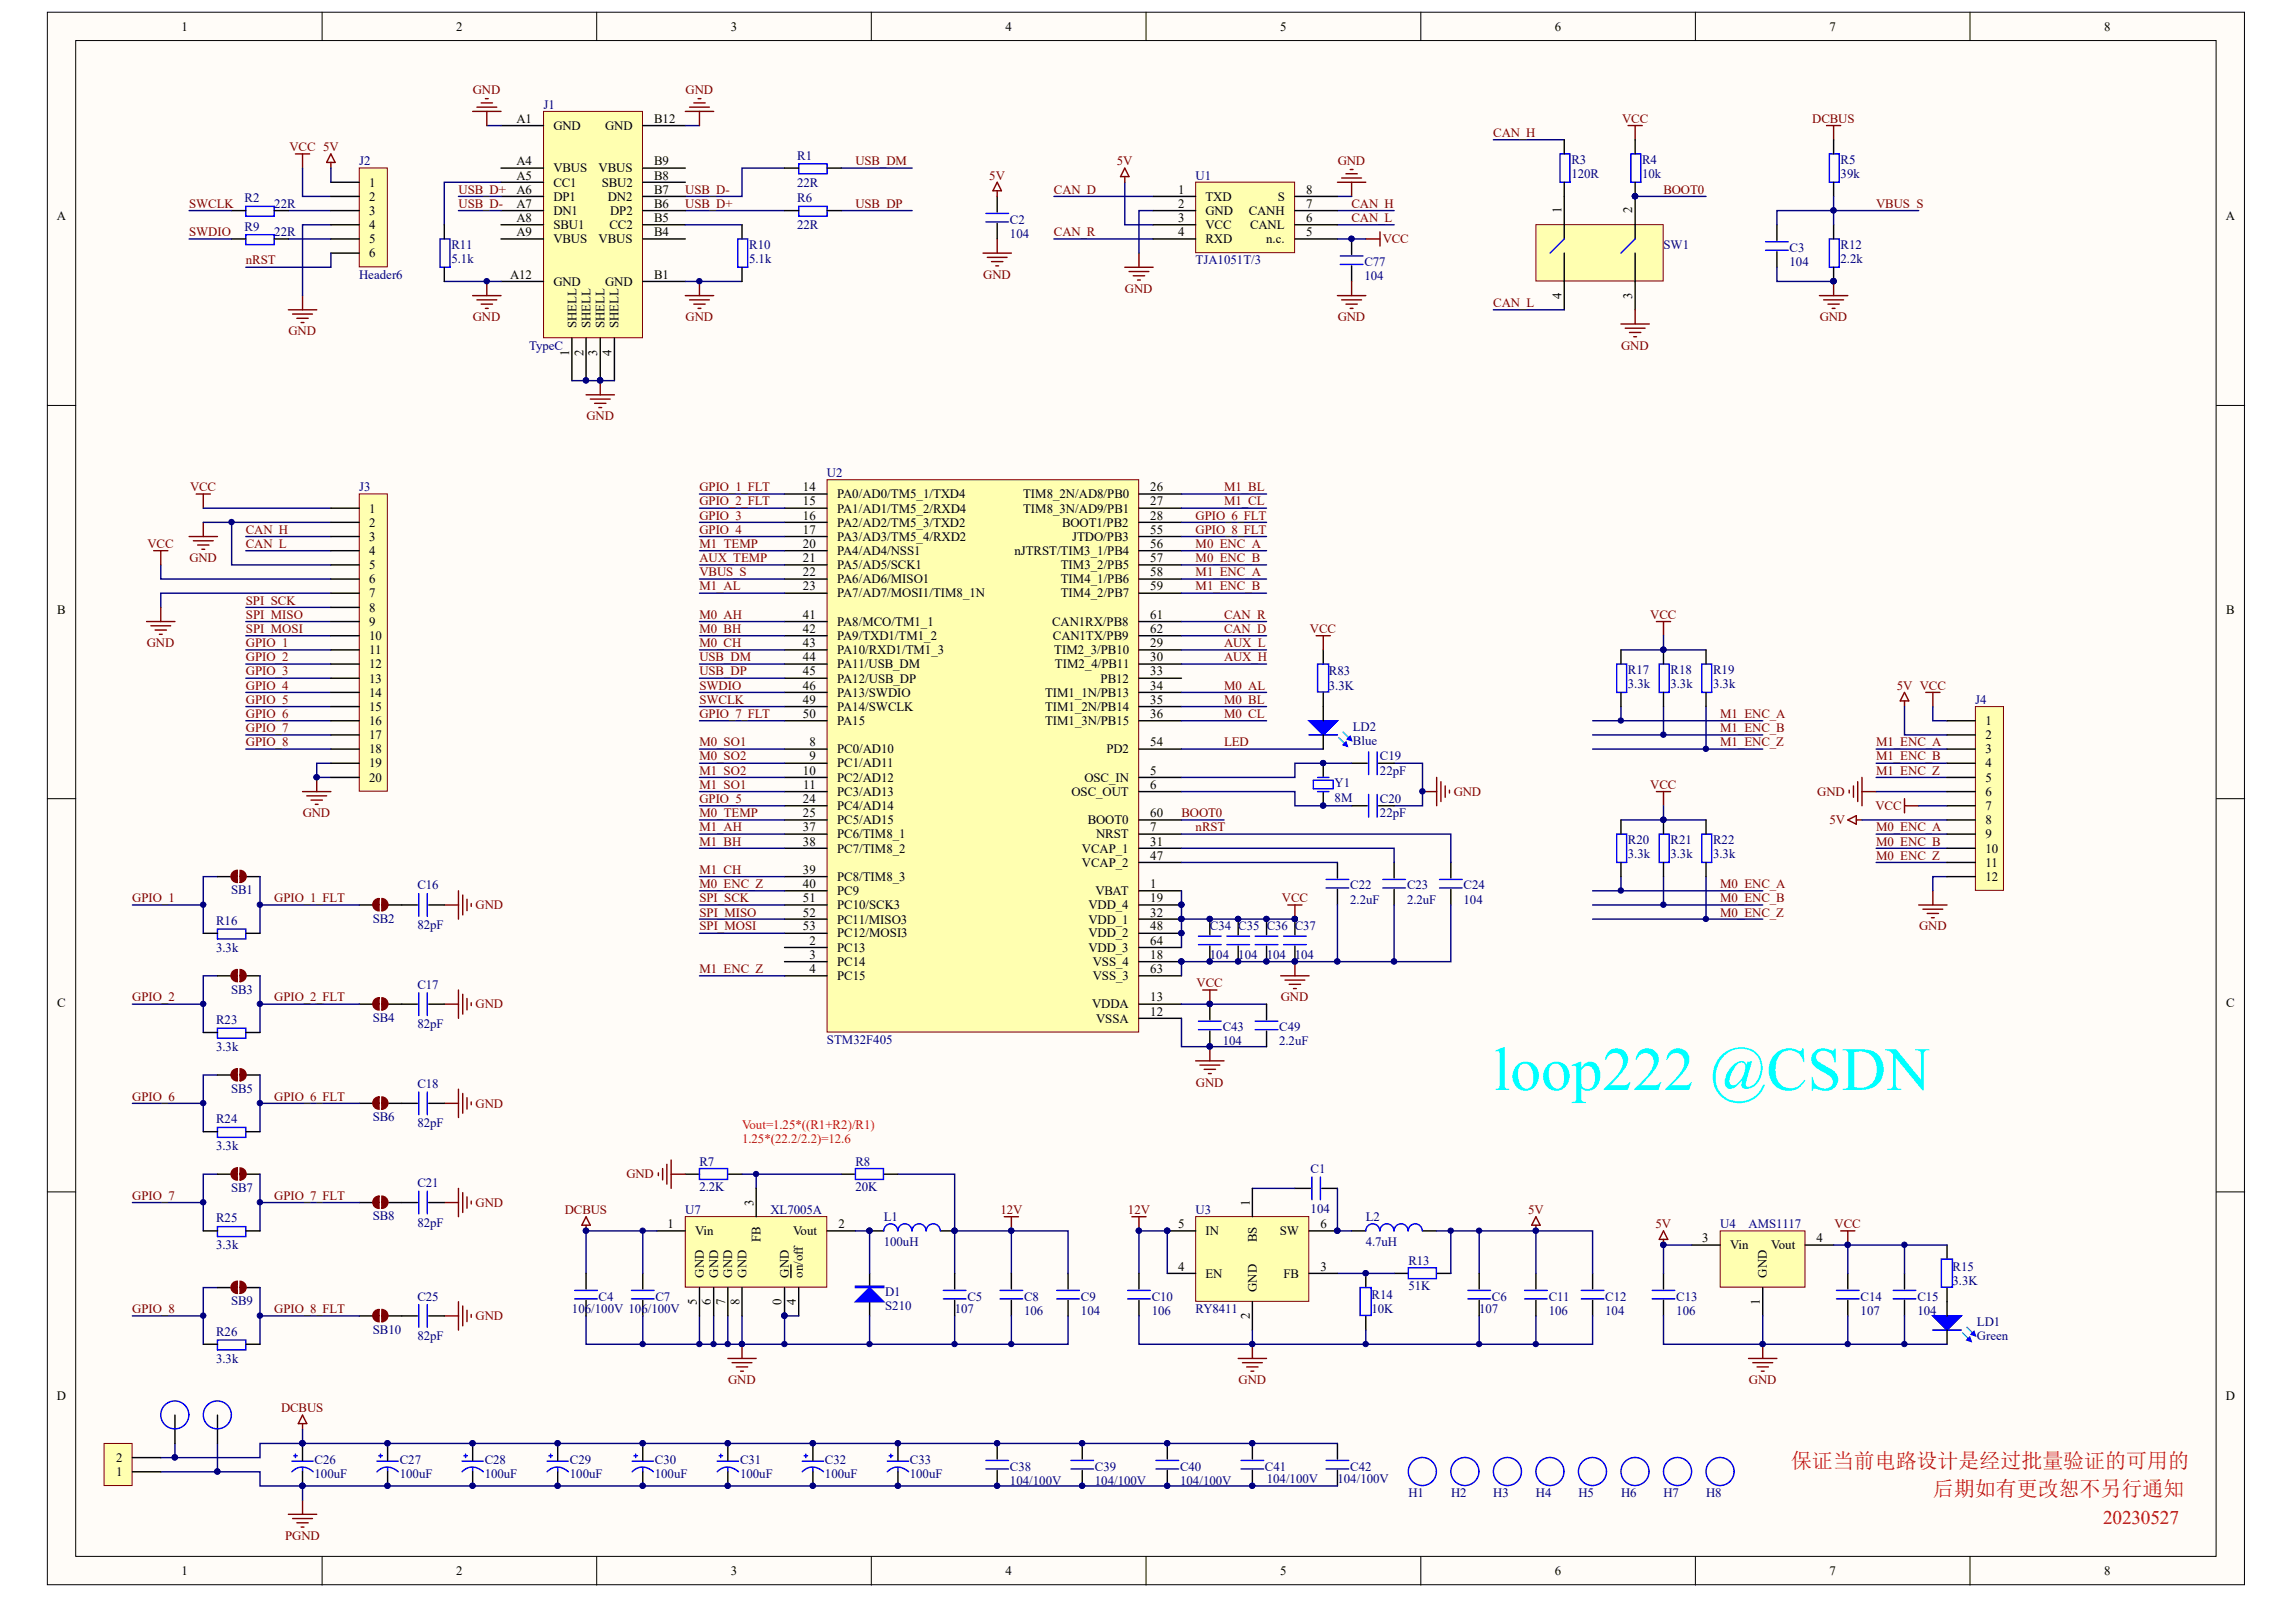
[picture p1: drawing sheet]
<svg xmlns="http://www.w3.org/2000/svg" width="287mm" height="200mm" viewBox="0 0 287 200" stroke-linecap="round" stroke-linejoin="round" font-family="sans-serif">
<defs><g id="words">
<text font-size="7.7" fill="#0ff" x="186.6" y="136.2">loop222 @CSDN</text>
<g font-size="2.6" fill="#f00">
<text x="223.8" y="183.3">保证当前电路设计是经过批量验证的可用的</text>
<text x="241.6" y="186.9">后期如有更改恕不另行通知</text>
</g>
<text font-size="2.4" fill="#f00" x="262.8" y="190.4">20230527</text>
<g font-size="1.6">
<text x="22.7" y="3.9">1</text>
<text x="57" y="3.9">2</text>
<text x="91.3" y="3.9">3</text>
<text x="125.7" y="3.9">4</text>
<text x="160" y="3.9">5</text>
<text x="194.3" y="3.9">6</text>
<text x="228.6" y="3.9">7</text>
<text x="263" y="3.9">8</text>
<text x="64.5" y="15.3">A1</text>
<text x="69.2" y="16.2">GND</text>
<text x="75.6" y="16.2">GND</text>
<text x="81.7" y="15.3">B12</text>
<text x="46.1" y="23.3">1</text>
<text x="64.5" y="20.7">A4</text>
<text x="64.5" y="22.4">A5</text>
<text x="69.2" y="21.6">VBUS</text>
<text x="69.2" y="23.3">CC1</text>
<text x="74.8" y="21.6">VBUS</text>
<text x="75.2" y="23.3">SBU2</text>
<text x="81.7" y="22.4">B8</text>
<text x="81.7" y="20.7">B9</text>
<text x="7.1" y="27.5">A</text>
<text x="46.1" y="25.1">2</text>
<text x="46.1" y="26.9">3</text>
<text x="46.1" y="28.6">4</text>
<text x="64.5" y="24.2">A6</text>
<text x="64.5" y="26">A7</text>
<text x="64.5" y="27.7">A8</text>
<text x="64.5" y="29.5">A9</text>
<text x="69.2" y="25.1">DP1</text>
<text x="69.2" y="26.9">DN1</text>
<text x="69.2" y="28.6">SBU1</text>
<text x="76" y="25.1">DN2</text>
<text x="76.2" y="28.6">CC2</text>
<text x="76.3" y="26.9">DP2</text>
<text x="81.7" y="27.7">B5</text>
<text x="81.7" y="26">B6</text>
<text x="81.7" y="24.2">B7</text>
<text x="81.7" y="29.5">B4</text>
<text x="147.2" y="24.2">1</text>
<text x="147.2" y="26">2</text>
<text x="147.2" y="27.7">3</text>
<text x="147.2" y="29.5">4</text>
<text x="150.6" y="25.1">TXD</text>
<text x="150.6" y="26.9">GND</text>
<text x="150.6" y="28.6">VCC</text>
<text x="156.1" y="26.9">CANH</text>
<text x="156.2" y="28.6">CANL</text>
<text x="159.7" y="25.1">S</text>
<text x="163.2" y="29.5">5</text>
<text x="163.2" y="27.7">6</text>
<text x="163.2" y="26">7</text>
<text x="163.2" y="24.2">8</text>
<text x="195.2" y="26.7" transform="rotate(-90 195.2 26.7)">1</text>
<text x="204" y="26.7" transform="rotate(-90 204 26.7)">2</text>
<text x="278.2" y="27.5">A</text>
<text x="46.1" y="30.4">5</text>
<text x="46.1" y="32.2">6</text>
<text x="63.7" y="34.8">A12</text>
<text x="69.2" y="30.4">VBUS</text>
<text x="69.2" y="35.7">GND</text>
<text x="74.8" y="30.4">VBUS</text>
<text x="75.6" y="35.7">GND</text>
<text x="81.7" y="34.8">B1</text>
<text x="150.6" y="30.4">RXD</text>
<text x="158.3" y="30.4">n.c.</text>
<text x="72" y="41" transform="rotate(-90 72 41)">SHELL</text>
<text x="73.8" y="41" transform="rotate(-90 73.8 41)">SHELL</text>
<text x="75.5" y="41" transform="rotate(-90 75.5 41)">SHELL</text>
<text x="77.3" y="41" transform="rotate(-90 77.3 41)">SHELL</text>
<text x="195.2" y="37.4" transform="rotate(-90 195.2 37.4)">4</text>
<text x="204" y="37.4" transform="rotate(-90 204 37.4)">3</text>
<text x="71.1" y="44.4" transform="rotate(-90 71.1 44.4)">1</text>
<text x="72.9" y="44.4" transform="rotate(-90 72.9 44.4)">2</text>
<text x="74.6" y="44.4" transform="rotate(-90 74.6 44.4)">3</text>
<text x="76.4" y="44.4" transform="rotate(-90 76.4 44.4)">4</text>
<text x="46.1" y="64">1</text>
<text x="46.1" y="65.8">2</text>
<text x="100.3" y="61.4">14</text>
<text x="100.3" y="63.2">15</text>
<text x="100.3" y="64.9">16</text>
<text x="104.6" y="62.3">PA0/AD0/TM5_1/TXD4</text>
<text x="104.6" y="64">PA1/AD1/TM5_2/RXD4</text>
<text x="104.6" y="65.8">PA2/AD2/TM5_3/TXD2</text>
<text x="127.9" y="62.3">TIM8_2N/AD8/PB0</text>
<text x="127.9" y="64">TIM8_3N/AD9/PB1</text>
<text x="132.7" y="65.8">BOOT1/PB2</text>
<text x="143.8" y="61.4">26</text>
<text x="143.8" y="63.2">27</text>
<text x="143.8" y="64.9">28</text>
<text x="46.1" y="67.6">3</text>
<text x="46.1" y="69.4">4</text>
<text x="46.1" y="71.1">5</text>
<text x="100.3" y="68.5">20</text>
<text x="100.3" y="70.2">21</text>
<text x="100.3" y="72">22</text>
<text x="100.3" y="66.7">17</text>
<text x="104.6" y="69.4">PA4/AD4/NSS1</text>
<text x="104.6" y="71.1">PA5/AD5/SCK1</text>
<text x="104.6" y="67.6">PA3/AD3/TM5_4/RXD2</text>
<text x="126.8" y="69.4">nJTRST/TIM3_1/PB4</text>
<text x="132.6" y="71.1">TIM3_2/PB5</text>
<text x="134" y="67.6">JTDO/PB3</text>
<text x="143.8" y="66.7">55</text>
<text x="143.8" y="68.5">56</text>
<text x="143.8" y="70.2">57</text>
<text x="143.8" y="72">58</text>
<text x="7.1" y="76.7">B</text>
<text x="46.1" y="72.9">6</text>
<text x="46.1" y="74.6">7</text>
<text x="46.1" y="76.4">8</text>
<text x="100.3" y="73.8">23</text>
<text x="100.3" y="77.3">41</text>
<text x="104.6" y="72.9">PA6/AD6/MISO1</text>
<text x="104.6" y="74.6">PA7/AD7/MOSI1/TIM8_1N</text>
<text x="132.6" y="72.9">TIM4_1/PB6</text>
<text x="132.6" y="74.6">TIM4_2/PB7</text>
<text x="143.8" y="73.8">59</text>
<text x="143.8" y="77.3">61</text>
<text x="278.2" y="76.7">B</text>
<text x="46.1" y="78.2">9</text>
<text x="46.1" y="80">10</text>
<text x="46.1" y="81.7">11</text>
<text x="46.1" y="83.5">12</text>
<text x="100.3" y="82.6">44</text>
<text x="100.3" y="79.1">42</text>
<text x="100.3" y="80.8">43</text>
<text x="104.6" y="83.5">PA11/USB_DM</text>
<text x="104.6" y="78.2">PA8/MCO/TM1_1</text>
<text x="104.6" y="80">PA9/TXD1/TM1_2</text>
<text x="104.6" y="81.7">PA10/RXD1/TM1_3</text>
<text x="131.5" y="78.2">CAN1RX/PB8</text>
<text x="131.6" y="80">CAN1TX/PB9</text>
<text x="131.8" y="81.7">TIM2_3/PB10</text>
<text x="131.8" y="83.5">TIM2_4/PB11</text>
<text x="143.8" y="80.8">29</text>
<text x="143.8" y="82.6">30</text>
<text x="143.8" y="79.1">62</text>
<text x="46.1" y="85.3">13</text>
<text x="46.1" y="87.1">14</text>
<text x="46.1" y="88.8">15</text>
<text x="100.3" y="84.4">45</text>
<text x="100.3" y="86.2">46</text>
<text x="100.3" y="87.9">49</text>
<text x="100.3" y="89.7">50</text>
<text x="104.6" y="85.3">PA12/USB_DP</text>
<text x="104.6" y="87.1">PA13/SWDIO</text>
<text x="104.6" y="88.8">PA14/SWCLK</text>
<text x="130.6" y="87.1">TIM1_1N/PB13</text>
<text x="130.6" y="88.8">TIM1_2N/PB14</text>
<text x="137.5" y="85.3">PB12</text>
<text x="143.8" y="84.4">33</text>
<text x="143.8" y="86.2">34</text>
<text x="143.8" y="87.9">35</text>
<text x="143.8" y="89.7">36</text>
<text x="46.1" y="90.6">16</text>
<text x="46.1" y="92.4">17</text>
<text x="46.1" y="94.1">18</text>
<text x="46.1" y="95.9">19</text>
<text x="101.1" y="93.3">8</text>
<text x="101.1" y="95">9</text>
<text x="104.6" y="94.1">PC0/AD10</text>
<text x="104.6" y="95.9">PC1/AD11</text>
<text x="104.6" y="90.6">PA15</text>
<text x="130.6" y="90.6">TIM1_3N/PB15</text>
<text x="138.3" y="94.1">PD2</text>
<text x="143.8" y="93.3">54</text>
<text x="248.1" y="90.6">1</text>
<text x="248.1" y="92.4">2</text>
<text x="248.1" y="94.1">3</text>
<text x="248.1" y="95.9">4</text>
<text x="46.1" y="97.7">20</text>
<text x="100.3" y="96.8">10</text>
<text x="100.3" y="100.3">24</text>
<text x="100.4" y="98.5">11</text>
<text x="104.6" y="97.7">PC2/AD12</text>
<text x="104.6" y="99.4">PC3/AD13</text>
<text x="104.6" y="101.2">PC4/AD14</text>
<text x="133.9" y="99.4">OSC_OUT</text>
<text x="135.5" y="97.7">OSC_IN</text>
<text x="143.8" y="96.8">5</text>
<text x="143.8" y="98.5">6</text>
<text x="248.1" y="97.7">5</text>
<text x="248.1" y="99.4">6</text>
<text x="248.1" y="101.2">7</text>
<text x="100.3" y="102.1">25</text>
<text x="100.3" y="103.9">37</text>
<text x="100.3" y="105.6">38</text>
<text x="104.6" y="103">PC5/AD15</text>
<text x="104.6" y="104.8">PC6/TIM8_1</text>
<text x="104.6" y="106.5">PC7/TIM8_2</text>
<text x="135.2" y="106.5">VCAP_1</text>
<text x="135.9" y="103">BOOT0</text>
<text x="137" y="104.8">NRST</text>
<text x="143.8" y="103.9">7</text>
<text x="143.8" y="105.6">31</text>
<text x="143.8" y="107.4">47</text>
<text x="143.8" y="102.1">60</text>
<text x="248.1" y="103">8</text>
<text x="248.1" y="104.8">9</text>
<text x="248.1" y="106.5">10</text>
<text x="100.3" y="109.2">39</text>
<text x="100.3" y="111">40</text>
<text x="100.3" y="112.7">51</text>
<text x="104.6" y="110.1">PC8/TIM8_3</text>
<text x="104.6" y="111.8">PC9</text>
<text x="104.6" y="113.6">PC10/SCK3</text>
<text x="135.2" y="108.3">VCAP_2</text>
<text x="136" y="113.6">VDD_4</text>
<text x="136.9" y="111.8">VBAT</text>
<text x="143.8" y="111">1</text>
<text x="143.8" y="112.7">19</text>
<text x="248.1" y="108.3">11</text>
<text x="248.1" y="110.1">12</text>
<text x="100.3" y="114.5">52</text>
<text x="100.3" y="116.2">53</text>
<text x="101.1" y="118">2</text>
<text x="101.1" y="119.8">3</text>
<text x="104.6" y="118.9">PC13</text>
<text x="104.6" y="115.4">PC11/MISO3</text>
<text x="104.6" y="117.1">PC12/MOSI3</text>
<text x="136" y="115.4">VDD_1</text>
<text x="136" y="117.1">VDD_2</text>
<text x="136" y="118.9">VDD_3</text>
<text x="143.8" y="119.8">18</text>
<text x="143.8" y="114.5">32</text>
<text x="143.8" y="116.2">48</text>
<text x="143.8" y="118">64</text>
<text x="7.1" y="125.8">C</text>
<text x="101.1" y="121.6">4</text>
<text x="104.6" y="120.7">PC14</text>
<text x="104.6" y="122.4">PC15</text>
<text x="136.5" y="126">VDDA</text>
<text x="136.6" y="120.7">VSS_4</text>
<text x="136.6" y="122.4">VSS_3</text>
<text x="143.8" y="125.1">13</text>
<text x="143.8" y="121.6">63</text>
<text x="278.2" y="125.8">C</text>
<text x="137" y="127.8">VSSA</text>
<text x="143.8" y="126.9">12</text>
<text x="83.4" y="153.4">1</text>
<text x="86.9" y="154.3">Vin</text>
<text x="94.2" y="150.6" transform="rotate(-90 94.2 150.6)">3</text>
<text x="95" y="155.2" transform="rotate(-90 95 155.2)">FB</text>
<text x="99.1" y="154.3">Vout</text>
<text x="104.8" y="153.4">2</text>
<text x="147.2" y="153.4">5</text>
<text x="150.6" y="154.3">IN</text>
<text x="156.2" y="150.6" transform="rotate(-90 156.2 150.6)">1</text>
<text x="157.1" y="155.2" transform="rotate(-90 157.1 155.2)">BS</text>
<text x="159.9" y="154.3">SW</text>
<text x="165" y="153.4">6</text>
<text x="212.7" y="155.2">3</text>
<text x="227" y="155.2">4</text>
<text x="88" y="159.6" transform="rotate(-90 88 159.6)">GND</text>
<text x="89.7" y="159.6" transform="rotate(-90 89.7 159.6)">GND</text>
<text x="91.5" y="159.6" transform="rotate(-90 91.5 159.6)">GND</text>
<text x="93.3" y="159.6" transform="rotate(-90 93.3 159.6)">GND</text>
<text x="98.6" y="159.6" transform="rotate(-90 98.6 159.6)">GND</text>
<text x="100.3" y="159.6" transform="rotate(-90 100.3 159.6)">on/off</text>
<text x="147.2" y="158.8">4</text>
<text x="150.6" y="159.7">EN</text>
<text x="157.1" y="161.4" transform="rotate(-90 157.1 161.4)">GND</text>
<text x="160.4" y="159.7">FB</text>
<text x="165" y="158.8">3</text>
<text x="216.2" y="156.1">Vin</text>
<text x="220.8" y="159.6" transform="rotate(-90 220.8 159.6)">GND</text>
<text x="221.4" y="156.1">Vout</text>
<text x="87.1" y="163.1" transform="rotate(-90 87.1 163.1)">5</text>
<text x="88.8" y="163.1" transform="rotate(-90 88.8 163.1)">6</text>
<text x="90.6" y="163.1" transform="rotate(-90 90.6 163.1)">7</text>
<text x="92.4" y="163.1" transform="rotate(-90 92.4 163.1)">8</text>
<text x="97.7" y="163.1" transform="rotate(-90 97.7 163.1)">0</text>
<text x="99.5" y="163.1" transform="rotate(-90 99.5 163.1)">4</text>
<text x="156.2" y="164.9" transform="rotate(-90 156.2 164.9)">2</text>
<text x="219.9" y="163.1" transform="rotate(-90 219.9 163.1)">1</text>
<text x="7.1" y="174.9">D</text>
<text x="278.2" y="174.9">D</text>
<text x="14.5" y="184.4">1</text>
<text x="14.5" y="182.6">2</text>
<text x="22.7" y="196.8">1</text>
<text x="57" y="196.8">2</text>
<text x="91.3" y="196.8">3</text>
<text x="125.7" y="196.8">4</text>
<text x="160" y="196.8">5</text>
<text x="194.3" y="196.8">6</text>
<text x="228.6" y="196.8">7</text>
<text x="263" y="196.8">8</text>
</g>
<g font-size="1.6" fill="#800000">
<text x="59.1" y="11.8">GND</text>
<text x="85.7" y="11.8">GND</text>
<text x="186.6" y="17.1">CAN_H</text>
<text x="202.7" y="15.3">VCC</text>
<text x="226.5" y="15.3">DCBUS</text>
<text x="36.2" y="18.9">VCC 5V</text>
<text x="106.9" y="20.7">USB_DM</text>
<text x="123.6" y="22.4">5V</text>
<text x="139.6" y="20.7">5V</text>
<text x="167.2" y="20.7">GND</text>
<text x="23.6" y="29.5">SWDIO</text>
<text x="23.6" y="26">SWCLK</text>
<text x="57.3" y="26">USB_D-</text>
<text x="57.3" y="24.2">USB_D+</text>
<text x="85.6" y="24.2">USB_D-</text>
<text x="85.6" y="26">USB_D+</text>
<text x="106.9" y="26">USB_DP</text>
<text x="131.7" y="24.2">CAN_D</text>
<text x="131.7" y="29.5">CAN_R</text>
<text x="168.9" y="26">CAN_H</text>
<text x="168.9" y="27.7">CAN_L</text>
<text x="207.9" y="24.2">BOOT0</text>
<text x="234.5" y="26">VBUS_S</text>
<text x="30.7" y="33">nRST</text>
<text x="122.9" y="34.8">GND</text>
<text x="172.8" y="30.4">VCC</text>
<text x="36.1" y="41.9">GND</text>
<text x="59.1" y="40.1">GND</text>
<text x="85.7" y="40.1">GND</text>
<text x="140.6" y="36.6">GND</text>
<text x="167.2" y="40.1">GND</text>
<text x="186.6" y="38.4">CAN_L</text>
<text x="227.4" y="40.1">GND</text>
<text x="202.6" y="43.7">GND</text>
<text x="73.3" y="52.5">GND</text>
<text x="23.8" y="61.4">VCC</text>
<text x="87.4" y="64.9">GPIO_3</text>
<text x="87.4" y="61.4">GPIO_1_FLT</text>
<text x="87.4" y="63.2">GPIO_2_FLT</text>
<text x="149.4" y="64.9">GPIO_6_FLT</text>
<text x="153" y="61.4">M1_BL</text>
<text x="153" y="63.2">M1_CL</text>
<text x="18.4" y="68.5">VCC</text>
<text x="23.7" y="70.2">GND</text>
<text x="30.7" y="66.7">CAN_H</text>
<text x="30.7" y="68.5">CAN_L</text>
<text x="87.4" y="66.7">GPIO_4</text>
<text x="87.4" y="68.5">M1_TEMP</text>
<text x="87.4" y="70.2">AUX_TEMP</text>
<text x="87.4" y="72">VBUS_S</text>
<text x="149.4" y="70.2">M0_ENC_B</text>
<text x="149.4" y="68.5">M0_ENC_A</text>
<text x="149.4" y="72">M1_ENC_A</text>
<text x="149.4" y="66.7">GPIO_8_FLT</text>
<text x="30.7" y="75.5">SPI_SCK</text>
<text x="30.7" y="77.3">SPI_MISO</text>
<text x="87.4" y="77.3">M0_AH</text>
<text x="87.4" y="73.8">M1_AL</text>
<text x="149.4" y="73.8">M1_ENC_B</text>
<text x="153" y="77.3">CAN_R</text>
<text x="206.2" y="77.3">VCC</text>
<text x="18.3" y="80.8">GND</text>
<text x="30.7" y="82.6">GPIO_2</text>
<text x="30.7" y="80.8">GPIO_1</text>
<text x="30.7" y="79.1">SPI_MOSI</text>
<text x="87.4" y="79.1">M0_BH</text>
<text x="87.4" y="80.8">M0_CH</text>
<text x="87.4" y="82.6">USB_DM</text>
<text x="153" y="82.6">AUX_H</text>
<text x="153" y="80.8">AUX_L</text>
<text x="153" y="79.1">CAN_D</text>
<text x="163.7" y="79.1">VCC</text>
<text x="30.7" y="86.2">GPIO_4</text>
<text x="30.7" y="84.4">GPIO_3</text>
<text x="30.7" y="87.9">GPIO_5</text>
<text x="30.7" y="89.7">GPIO_6</text>
<text x="87.4" y="86.2">SWDIO</text>
<text x="87.4" y="87.9">SWCLK</text>
<text x="87.4" y="84.4">USB_DP</text>
<text x="87.4" y="89.7">GPIO_7_FLT</text>
<text x="153" y="86.2">M0_AL</text>
<text x="153" y="87.9">M0_BL</text>
<text x="153" y="89.7">M0_CL</text>
<text x="215" y="89.7">M1_ENC_A</text>
<text x="237" y="86.2">5V VCC</text>
<text x="30.7" y="91.5">GPIO_7</text>
<text x="30.7" y="93.3">GPIO_8</text>
<text x="87.4" y="93.3">M0_SO1</text>
<text x="87.4" y="95">M0_SO2</text>
<text x="153" y="93.3">LED</text>
<text x="215" y="91.5">M1_ENC_B</text>
<text x="215" y="93.3">M1_ENC_Z</text>
<text x="234.5" y="93.3">M1_ENC_A</text>
<text x="234.5" y="95">M1_ENC_B</text>
<text x="87.4" y="96.8">M1_SO2</text>
<text x="87.4" y="98.5">M1_SO1</text>
<text x="87.4" y="100.3">GPIO_5</text>
<text x="181.7" y="99.4">GND</text>
<text x="206.2" y="98.5">VCC</text>
<text x="227.1" y="99.4">GND</text>
<text x="234.4" y="101.2">VCC</text>
<text x="234.5" y="96.8">M1_ENC_Z</text>
<text x="37.8" y="102.1">GND</text>
<text x="87.4" y="103.9">M1_AH</text>
<text x="87.4" y="105.6">M1_BH</text>
<text x="87.4" y="102.1">M0_TEMP</text>
<text x="147.6" y="102.1">BOOT0</text>
<text x="149.4" y="103.9">nRST</text>
<text x="228.6" y="103">5V</text>
<text x="234.5" y="103.9">M0_ENC_A</text>
<text x="234.5" y="105.6">M0_ENC_B</text>
<text x="234.5" y="107.4">M0_ENC_Z</text>
<text x="16.5" y="112.7">GPIO_1</text>
<text x="34.3" y="112.7">GPIO_1_FLT</text>
<text x="59.4" y="113.6">GND</text>
<text x="87.4" y="112.7">SPI_SCK</text>
<text x="87.4" y="109.2">M1_CH</text>
<text x="87.4" y="111">M0_ENC_Z</text>
<text x="160.2" y="112.7">VCC</text>
<text x="215" y="111">M0_ENC_A</text>
<text x="215" y="112.7">M0_ENC_B</text>
<text x="87.4" y="114.5">SPI_MISO</text>
<text x="87.4" y="116.2">SPI_MOSI</text>
<text x="215" y="114.5">M0_ENC_Z</text>
<text x="239.8" y="116.2">GND</text>
<text x="16.5" y="125.1">GPIO_2</text>
<text x="34.3" y="125.1">GPIO_2_FLT</text>
<text x="59.4" y="126">GND</text>
<text x="87.4" y="121.6">M1_ENC_Z</text>
<text x="149.5" y="123.3">VCC</text>
<text x="160.1" y="125.1">GND</text>
<text x="16.5" y="137.5">GPIO_6</text>
<text x="34.3" y="137.5">GPIO_6_FLT</text>
<text x="149.5" y="135.8">GND</text>
<text x="59.4" y="138.4">GND</text>
<text x="16.5" y="149.9">GPIO_7</text>
<text x="34.3" y="149.9">GPIO_7_FLT</text>
<text x="78.3" y="147.2">GND</text>
<text x="59.4" y="150.8">GND</text>
<text x="70.6" y="151.7">DCBUS</text>
<text x="125" y="151.7">12V</text>
<text x="141" y="151.7">12V</text>
<text x="191" y="151.7">5V</text>
<text x="206.9" y="153.4">5V</text>
<text x="229.3" y="153.4">VCC</text>
<text x="16.5" y="164">GPIO_8</text>
<text x="34.3" y="164">GPIO_8_FLT</text>
<text x="59.4" y="164.9">GND</text>
<text x="91" y="172.9">GND</text>
<text x="154.8" y="172.9">GND</text>
<text x="218.6" y="172.9">GND</text>
<text x="35.1" y="176.5">DCBUS</text>
<text x="35.6" y="192.4">PGND</text>
</g>
<g font-size="1.6" fill="#000080">
<text x="67.9" y="13.6">J1</text>
<text x="44.9" y="20.7">J2</text>
<text x="99.6" y="19.9">R1</text>
<text x="99.6" y="23.3">22R</text>
<text x="149.4" y="22.4">U1</text>
<text x="196.4" y="20.5">R3</text>
<text x="196.4" y="22.3">120R</text>
<text x="205.2" y="20.5">R4</text>
<text x="205.2" y="22.3">10k</text>
<text x="230" y="20.5">R5</text>
<text x="230" y="22.3">39k</text>
<text x="30.6" y="28.8">R9</text>
<text x="30.6" y="25.3">R2</text>
<text x="34.3" y="29.5">22R</text>
<text x="34.3" y="26">22R</text>
<text x="99.6" y="25.3">R6</text>
<text x="99.6" y="28.6">22R</text>
<text x="126.2" y="27.9">C2</text>
<text x="126.2" y="29.7">104</text>
<text x="44.9" y="34.8">Header6</text>
<text x="56.4" y="31.1">R11</text>
<text x="56.4" y="32.9">5.1k</text>
<text x="93.6" y="31.1">R10</text>
<text x="93.6" y="32.9">5.1k</text>
<text x="149.4" y="33">TJA1051T/3</text>
<text x="170.5" y="33.2">C77</text>
<text x="170.5" y="35">104</text>
<text x="207.9" y="31.1">SW1</text>
<text x="223.6" y="31.4">C3</text>
<text x="223.6" y="33.2">104</text>
<text x="230" y="31.1">R12</text>
<text x="230" y="32.9">2.2k</text>
<text x="66.2" y="43.7">TypeC</text>
<text x="103.3" y="59.6">U2</text>
<text x="44.9" y="61.4">J3</text>
<text x="166.1" y="84.4">R83</text>
<text x="166.1" y="86.2">3.3K</text>
<text x="203.4" y="84.2">R17</text>
<text x="203.4" y="86">3.3k</text>
<text x="208.8" y="84.2">R18</text>
<text x="208.8" y="86">3.3k</text>
<text x="214.1" y="84.2">R19</text>
<text x="214.1" y="86">3.3k</text>
<text x="246.8" y="87.9">J4</text>
<text x="169.1" y="91.3">LD2</text>
<text x="169.1" y="93.1">Blue</text>
<text x="172.5" y="95">C19</text>
<text x="166.8" y="98.4">Y1</text>
<text x="166.8" y="100.1">8M</text>
<text x="172.5" y="96.8">22pF</text>
<text x="172.5" y="100.3">C20</text>
<text x="172.5" y="102.1">22pF</text>
<text x="203.4" y="105.5">R20</text>
<text x="203.4" y="107.2">3.3k</text>
<text x="208.8" y="105.5">R21</text>
<text x="208.8" y="107.2">3.3k</text>
<text x="214.1" y="105.5">R22</text>
<text x="214.1" y="107.2">3.3k</text>
<text x="28.9" y="111.7">SB1</text>
<text x="52.2" y="111.1">C16</text>
<text x="168.7" y="111.1">C22</text>
<text x="168.7" y="112.9">2.2uF</text>
<text x="175.8" y="111.1">C23</text>
<text x="175.8" y="112.9">2.2uF</text>
<text x="182.9" y="111.1">C24</text>
<text x="182.9" y="112.9">104</text>
<text x="27" y="115.6">R16</text>
<text x="27" y="118.9">3.3k</text>
<text x="46.6" y="115.3">SB2</text>
<text x="52.2" y="116.1">82pF</text>
<text x="151.2" y="116.2">C34 C35 C36 C37</text>
<text x="151.2" y="119.8">104</text>
<text x="154.7" y="119.8">104</text>
<text x="158.3" y="119.8">104</text>
<text x="161.8" y="119.8">104</text>
<text x="28.9" y="124.1">SB3</text>
<text x="52.2" y="123.5">C17</text>
<text x="27" y="127.9">R23</text>
<text x="27" y="131.3">3.3k</text>
<text x="46.6" y="127.6">SB4</text>
<text x="52.2" y="128.5">82pF</text>
<text x="103.3" y="130.4">STM32F405</text>
<text x="152.8" y="128.8">C43</text>
<text x="152.8" y="130.6">104</text>
<text x="159.9" y="128.8">C49</text>
<text x="159.9" y="130.6">2.2uF</text>
<text x="28.9" y="136.5">SB5</text>
<text x="52.2" y="135.9">C18</text>
<text x="27" y="140.4">R24</text>
<text x="27" y="143.7">3.3k</text>
<text x="46.6" y="140.1">SB6</text>
<text x="52.2" y="140.9">82pF</text>
<text x="28.9" y="148.9">SB7</text>
<text x="52.2" y="148.3">C21</text>
<text x="87.4" y="145.6">R7</text>
<text x="87.4" y="148.8">2.2K</text>
<text x="106.9" y="145.6">R8</text>
<text x="106.9" y="148.8">20K</text>
<text x="163.8" y="146.5">C1</text>
<text x="27" y="152.7">R25</text>
<text x="46.6" y="152.4">SB8</text>
<text x="52.2" y="153.3">82pF</text>
<text x="85.6" y="151.7">U7</text>
<text x="96.3" y="151.7">XL7005A</text>
<text x="110.4" y="152.6">L1</text>
<text x="110.4" y="155.7">100uH</text>
<text x="149.4" y="151.7">U3</text>
<text x="163.8" y="151.5">104</text>
<text x="170.7" y="152.6">L2</text>
<text x="170.7" y="155.7">4.7uH</text>
<text x="215" y="153.4">U4</text>
<text x="218.5" y="153.4">AMS1117</text>
<text x="27" y="156.1">3.3k</text>
<text x="110.6" y="161.9">D1</text>
<text x="176" y="158.1">R13</text>
<text x="176" y="161.2">51K</text>
<text x="244" y="158.8">R15</text>
<text x="244" y="160.5">3.3K</text>
<text x="27" y="166.9">R26</text>
<text x="28.9" y="163.1">SB9</text>
<text x="46.6" y="166.6">SB10</text>
<text x="52.2" y="162.5">C25</text>
<text x="52.2" y="167.4">82pF</text>
<text x="71.5" y="164">106/100V 106/100V</text>
<text x="74.8" y="162.5">C4</text>
<text x="81.9" y="162.5">C7</text>
<text x="110.6" y="163.7">S210</text>
<text x="119.3" y="164">107</text>
<text x="120.9" y="162.5">C5</text>
<text x="128" y="162.5">C8</text>
<text x="128" y="164.3">106</text>
<text x="135.1" y="162.5">C9</text>
<text x="135.1" y="164.3">104</text>
<text x="143.9" y="162.5">C10</text>
<text x="143.9" y="164.3">106</text>
<text x="149.4" y="164">RY8411</text>
<text x="171.4" y="162.3">R14</text>
<text x="171.4" y="164">10K</text>
<text x="184.8" y="164">107</text>
<text x="186.4" y="162.5">C6</text>
<text x="193.5" y="162.5">C11</text>
<text x="193.5" y="164.3">106</text>
<text x="200.6" y="162.5">C12</text>
<text x="200.6" y="164.3">104</text>
<text x="209.5" y="162.5">C13</text>
<text x="209.5" y="164.3">106</text>
<text x="232.5" y="162.5">C14</text>
<text x="232.5" y="164.3">107</text>
<text x="239.6" y="162.5">C15</text>
<text x="239.6" y="164.3">104</text>
<text x="247.1" y="165.7">LD1</text>
<text x="247.1" y="167.4">Green</text>
<text x="27" y="170.3">3.3k</text>
<text x="39.3" y="182.9">C26</text>
<text x="39.3" y="184.7">100uF</text>
<text x="50" y="182.9">C27</text>
<text x="50" y="184.7">100uF</text>
<text x="60.6" y="182.9">C28</text>
<text x="60.6" y="184.7">100uF</text>
<text x="71.2" y="182.9">C29</text>
<text x="71.2" y="184.7">100uF</text>
<text x="81.8" y="182.9">C30</text>
<text x="81.8" y="184.7">100uF</text>
<text x="92.5" y="182.9">C31</text>
<text x="92.5" y="184.7">100uF</text>
<text x="103.1" y="182.9">C32</text>
<text x="103.1" y="184.7">100uF</text>
<text x="113.7" y="182.9">C33</text>
<text x="113.7" y="184.7">100uF</text>
<text x="126.2" y="183.7">C38</text>
<text x="126.2" y="185.5">104/100V</text>
<text x="136.8" y="183.7">C39</text>
<text x="136.8" y="185.5">104/100V</text>
<text x="147.5" y="183.7">C40</text>
<text x="147.5" y="185.5">104/100V</text>
<text x="158.1" y="183.7">C41</text>
<text x="158.3" y="185.3">104/100V</text>
<text x="167.1" y="185.3">104/100V</text>
<text x="168.7" y="183.7">C42</text>
<text x="176" y="187.1">H1</text>
<text x="181.3" y="187.1">H2</text>
<text x="186.6" y="187.1">H3</text>
<text x="191.9" y="187.1">H4</text>
<text x="197.3" y="187.1">H5</text>
<text x="202.6" y="187.1">H6</text>
<text x="207.9" y="187.1">H7</text>
<text x="213.2" y="187.1">H8</text>
</g>
<g font-size="1.6" fill="#f00">
<text x="92.7" y="141">Vout=1.25*((R1+R2)/R1)</text>
<text x="92.7" y="142.8">1.25*(22.2/2.2)=12.6</text>
</g>
</g></defs>
<g fill="#fffcf8" stroke="#000" stroke-width=".12">
<path d="M5.9 1.5h274.6v196.5h-274.6z"/>
<path d="M9.5 5.1h267.4v189.4h-267.4z"/>
</g>
<g fill="none" stroke="#000" stroke-width=".12">
<path d="M40.3 1.5v3.6M74.6 1.5v3.6M108.9 1.5v3.6M143.2 1.5v3.6M177.6 1.5v3.6M211.9 1.5v3.6M246.2 1.5v3.6M5.9 50.7h3.6M277 50.7h3.5M5.9 99.8h3.6M277 99.8h3.5M5.9 148.9h3.6"/>
<path d="M277 148.9h3.5M40.3 194.5v3.5M74.6 194.5v3.5M108.9 194.5v3.5M143.2 194.5v3.5M177.6 194.5v3.5M211.9 194.5v3.5M246.2 194.5v3.5"/>
</g>
<g fill="none" stroke="#800000" stroke-width=".18">
<path d="M36.9 19.2h1.8M37.8 19.2v1.8M228.3 15.7h1.7M229.1 15.7v1.8M36 38.7h3.6M36.6 39.2h2.4M37.1 39.8h1.4M37.8 36.9v1.8M122.8 31.6h3.6M123.4 32.2h2.5M123.9 32.7h1.4M124.4 33.2h.4"/>
<path d="M124.6 29.9v1.7M140.6 33.4h3.5M141.1 33.9h2.5M141.6 34.5h1.4M142.2 35h.3M142.3 31.6v1.8M37.6 40.3h.4M23.6 67h3.6M24.2 67.6h2.4M24.5 61.7h1.8M24.7 68.1h1.4M25.2 68.6h.4"/>
<path d="M25.4 61.7v1.8M25.4 65.3v1.7M207 77.7h1.8M207.9 77.7v1.7M207 98.9h1.8M207.9 98.9v1.8M231.1 98.7v.4M231.6 98.2v1.4M232.2 97.7v2.4M232.7 98.9h1.8M232.7 97.1v3.6M238 86.5l.5 1.1h-1z"/>
<path d="M238 87.6v.7M238 99.8v1.8M240.7 86.5h1.7M241.6 86.5v1.8M230.9 102.4l1.1-.5v1.1zM232 102.4h.7M238 100.7h1.8M239.8 113.1h3.5M240.3 113.6h2.5M240.8 114.1h1.5M241.4 114.7h.3M241.6 111.3v1.8"/>
<path d="M37.8 177.9v.7M37.8 176.8l.5 1.1h-1zM36 189.2h3.6M36.6 189.7h2.4M37.1 190.3h1.4M37.6 190.8h.4M37.8 187.4v1.8"/>
</g>
<g fill="none" stroke="#000080" stroke-width=".18">
<path d="M36 26.3h5.4M36 29.9h5.4M37.8 21v3.5h3.6M41.4 28.1h-3.6v8.8M85.6 26.3h12.4M98 21h-5.3v3.5h-7.1M105.1 26.3h8.9M105.1 21h8.9M131.7 24.5h12.4M131.7 29.9h12.4M140.6 22.8v5.3h3.5M144.1 26.3h-1.8v5.3"/>
<path d="M167.1 26.3h7.1M167.1 28.1h7.1M20.1 70.6v1.7h21.3M25.4 63.5h16M25.4 65.3h16M28.9 65.3v5.3h12.5M30.7 68.8h10.7M30.7 67h10.7M30.7 79.4h10.7M30.7 77.7h10.7M30.7 75.9h10.7M41.4 74.1h-21.3v1.8"/>
<path d="M207.9 79.4v1.8M30.7 93.6h10.7M30.7 91.8h10.7M30.7 90h10.7M30.7 88.3h10.7M30.7 86.5h10.7M30.7 84.7h10.7M30.7 83h10.7M30.7 81.2h10.7M199 93.6h21.3M199 91.8h21.3M199 90h21.3"/>
<path d="M202.6 88.3v1.7M202.6 81.2h10.6M207.9 88.3v3.5M213.2 88.3v5.3M234.5 93.6h8.8M234.5 95.4h8.8M234.5 97.1h8.8M234.5 98.9h8.8M238 88.3v3.5h5.3M241.6 88.3v1.7h1.7M199 114.8h21.3M199 113.1h21.3"/>
<path d="M199 111.3h21.3M202.6 109.5v1.8M202.6 102.4h10.6M207.9 100.7v1.7M207.9 109.5v3.6M213.2 109.5v5.3M232.7 102.4h10.6M234.5 104.2h8.8M234.5 106h8.8M234.5 107.8h8.8M239.8 100.7h3.5M243.3 109.5h-1.7v1.8"/>
<path d="M37.8 178.6v1.7h-5.3v1.8h-10.6M21.9 180.3v1.8h-1.8M27.2 180.3v3.6h-7.1M27.2 183.9h5.3v1.8h5.3v1.7"/>
</g>
<g fill="#000080" stroke="#000080" stroke-width=".12">
<circle cx="21.8" cy="182.1" r=".34"/>
<circle cx="27.2" cy="183.8" r=".34"/>
<circle cx="37.8" cy="185.6" r=".33"/>
<circle cx="37.8" cy="180.3" r=".33"/>
<circle cx="213.2" cy="93.6" r=".34"/>
<circle cx="207.9" cy="91.8" r=".34"/>
<circle cx="202.6" cy="90" r=".33"/>
<circle cx="207.9" cy="81.2" r=".33"/>
<circle cx="213.2" cy="114.8" r=".33"/>
<circle cx="207.9" cy="113" r=".34"/>
<circle cx="202.6" cy="111.3" r=".34"/>
<circle cx="207.9" cy="102.4" r=".33"/>
<circle cx="28.9" cy="65.2" r=".34"/>
</g>
<path d="M191.9 28.1h16v7h-16z" fill="#ffffb0" stroke="#800000" stroke-width=".12"/>
<g fill="none" stroke="#000" stroke-width=".18">
<path d="M195.5 24.5v5.4M195.5 31.6v7.1M204.3 24.5v5.4M204.3 31.6v7.1M27.2 109.5h1.7M30.7 109.5h1.8M44.9 113.1h1.8M48.4 113.1h1.8M27.2 121.9h1.7M27.2 134.3h1.7M30.7 121.9h1.8M30.7 134.3h1.8"/>
<path d="M44.9 125.5h1.8M44.9 137.9h1.8M48.4 125.5h1.8M48.4 137.9h1.8M27.2 146.7h1.7M30.7 146.7h1.8M44.9 150.2h1.8M48.4 150.2h1.8M27.2 160.9h1.7M30.7 160.9h1.8M44.9 164.4h1.8M48.4 164.4h1.8"/>
</g>
<g fill="#000080" stroke="#000080" stroke-width=".12">
<circle cx="204.3" cy="24.5" r=".33"/>
<circle cx="25.4" cy="113" r=".34"/>
<circle cx="32.5" cy="113" r=".34"/>
<circle cx="25.4" cy="125.4" r=".34"/>
<circle cx="32.5" cy="125.4" r=".34"/>
<circle cx="25.4" cy="137.8" r=".34"/>
<circle cx="32.5" cy="137.8" r=".34"/>
<circle cx="25.4" cy="150.2" r=".34"/>
<circle cx="32.5" cy="150.2" r=".34"/>
<circle cx="25.4" cy="164.4" r=".34"/>
<circle cx="32.5" cy="164.4" r=".34"/>
<circle cx="39.6" cy="97.1" r=".33"/>
</g>
<path d="M195.5 29.9l-1.8 1.7M204.3 29.9l-1.7 1.7" fill="none" stroke="#00f" stroke-width=".18"/>
<g fill="none" stroke="#000080" stroke-width=".18">
<path d="M186.6 17.5h8.9M186.6 38.7h8.9M204.3 24.5h8.9M41.4 95.4h-1.8v1.7h1.8M16.5 113.1h8.9M27.2 109.5h-1.8v7.1M32.5 113.1h12.4M32.5 109.5v7.1M16.5 125.5h8.9M16.5 137.9h8.9M27.2 121.9h-1.8v7.1M27.2 134.3h-1.8v7.1"/>
<path d="M32.5 121.9v7.1M32.5 134.3v7.1M32.5 125.5h12.4M32.5 137.9h12.4M16.5 150.2h8.9M27.2 146.7h-1.8v7.1M32.5 146.7v7.1M32.5 150.2h12.4M16.5 164.4h8.9M27.2 160.9h-1.8v7M32.5 160.9v7M32.5 164.4h12.4"/>
</g>
<g fill="none" stroke="#800000" stroke-width=".18">
<path d="M203.5 15.7h1.7M204.3 15.7v1.8M204.3 38.7v1.8M202.6 40.5h3.5M203.1 41h2.5M203.6 41.5h1.5M204.2 42.1h.3M37.8 98.9h3.6M38.3 99.4h2.5M38.9 100h1.4M39.6 97.1v1.8M39.4 100.5h.4"/>
<path d="M55.5 113.1h1.8M57.3 111.3v3.5M57.8 111.8v2.5M58.4 112.4v1.4M58.9 112.9v.3M55.5 125.5h1.8M55.5 137.9h1.8M57.3 123.7v3.5M57.3 136.1v3.5M57.8 124.2v2.5M57.8 136.6v2.5M58.4 124.7v1.5"/>
<path d="M58.4 137.1v1.5M58.9 125.3v.3M58.9 137.7v.3M55.5 150.2h1.8M57.3 148.5v3.5M57.8 149v2.5M58.4 149.5v1.5M58.9 150.1v.3M55.5 164.4h1.8M57.3 162.6v3.6M57.8 163.2v2.4M58.4 163.7v1.4"/>
<path d="M58.9 164.2v.4"/>
</g>
<g fill="#800000" stroke="#800000" stroke-width=".18">
<path d="M46.8 112.5a.76 .76 0 0 0-.1 .8 .76 .76 0 0 0 .7 .5v-1.5zM47.4 112.3v.7z" fill-rule="evenodd"/>
<path d="M47.7 112.3v1.5a.76 .76 0 0 0 .8-.8 .76 .76 0 0 0-.8-.7zM47.7 113v.8z" fill-rule="evenodd"/>
<path d="M29.1 109a.75 .75 0 0 0-.2 .8 .75 .75 0 0 0 .8 .4v-1.5zM29.7 108.7l-.1 .8z" fill-rule="evenodd"/>
<path d="M30 108.7v1.5a.75 .75 0 0 0 .8-.7 .75 .75 0 0 0-.8-.8zM30 109.5v.7z" fill-rule="evenodd"/>
<path d="M46.8 124.9a.76 .76 0 0 0-.1 .8 .76 .76 0 0 0 .7 .5v-1.5zM47.4 124.7v.7z" fill-rule="evenodd"/>
<path d="M47.7 124.7v1.5a.76 .76 0 0 0 .8-.8 .76 .76 0 0 0-.8-.7zM47.7 125.4v.8z" fill-rule="evenodd"/>
<path d="M29.1 121.3a.75 .75 0 0 0-.2 .9 .75 .75 0 0 0 .8 .4v-1.5zM29.7 121.1l-.1 .8z" fill-rule="evenodd"/>
<path d="M30 121.1v1.5a.75 .75 0 0 0 .8-.7 .75 .75 0 0 0-.8-.8zM30 121.9v.7z" fill-rule="evenodd"/>
<path d="M46.8 137.3a.76 .76 0 0 0-.1 .8 .76 .76 0 0 0 .7 .5v-1.5zM47.4 137.1v.7z" fill-rule="evenodd"/>
<path d="M47.7 137.1v1.5a.76 .76 0 0 0 .8-.8 .76 .76 0 0 0-.8-.7zM47.7 137.8v.8z" fill-rule="evenodd"/>
<path d="M29.1 133.7a.75 .75 0 0 0-.2 .9 .75 .75 0 0 0 .8 .4v-1.5zM29.7 133.5l-.1 .8z" fill-rule="evenodd"/>
<path d="M30 133.5v1.5a.75 .75 0 0 0 .8-.7 .75 .75 0 0 0-.8-.8zM30 134.3v.7z" fill-rule="evenodd"/>
<path d="M46.8 149.7a.76 .76 0 0 0-.1 .8 .76 .76 0 0 0 .7 .5v-1.6zM47.4 149.4v.8z" fill-rule="evenodd"/>
<path d="M47.7 149.4v1.6a.76 .76 0 0 0 .8-.8 .76 .76 0 0 0-.8-.8zM47.7 150.2v.8z" fill-rule="evenodd"/>
<path d="M29.1 146.1a.75 .75 0 0 0-.2 .9 .75 .75 0 0 0 .8 .4v-1.5zM29.7 145.9l-.1 .8z" fill-rule="evenodd"/>
<path d="M30 145.9v1.5a.75 .75 0 0 0 .8-.7 .75 .75 0 0 0-.8-.8zM30 146.7v.7z" fill-rule="evenodd"/>
<path d="M46.8 163.8a.76 .76 0 0 0-.1 .9 .76 .76 0 0 0 .7 .4v-1.5zM47.4 163.6v.8z" fill-rule="evenodd"/>
<path d="M47.7 163.6v1.5a.76 .76 0 0 0 .8-.7 .76 .76 0 0 0-.8-.8zM47.7 164.4v.7z" fill-rule="evenodd"/>
<path d="M29.1 160.3a.75 .75 0 0 0-.2 .8 .75 .75 0 0 0 .8 .5v-1.5zM29.7 160.1l-.1 .7z" fill-rule="evenodd"/>
<path d="M30 160.1v1.5a.75 .75 0 0 0 .8-.8 .75 .75 0 0 0-.8-.7zM30 160.8v.8z" fill-rule="evenodd"/>
</g>
<path d="M44.9 21h3.5v12.3h-3.5z" fill="#ffffb0" stroke="#800000" stroke-width=".12"/>
<path d="M41.4 22.8h3.5M41.4 24.5h3.5M41.4 26.3h3.5M41.4 28.1h3.5M41.4 29.9h3.5M41.4 31.6h3.5M207.9 159.1v1.9M243.3 155.6v1.7M207.9 162.5v1.9M243.3 160.9v3.5M243.3 166.2v1.7" fill="none" stroke="#000" stroke-width=".18"/>
<path d="M41.4 19.2l.5 1.1h-1.1zM41.4 20.3v.7" fill="none" stroke="#800000" stroke-width=".18"/>
<path d="M41.4 21v1.8" fill="none" stroke="#000080" stroke-width=".18"/>
<path d="M242.6 157.3h1.4v3.5h-1.4zM206.5 162.3h2.8M206.5 161.2h2.8M241.6 166.2h3.5" fill="none" stroke="#00f" stroke-width=".18"/>
<path d="M241.6 164.4h3.5l-1.8 1.8zM241.6 166.2h3.5M245.3 166.5l1 1.1M245.8 165.8l1.1 1.1" fill="none" stroke="#009cca" stroke-width=".18"/>
<g fill="#00f" stroke="#00f" stroke-width=".18">
<path d="M241.6 164.4h3.5l-1.8 1.8z"/>
<path d="M246.3 166.7l.4-.3 .2 .5z"/>
<path d="M245.8 167.4l.4-.3 .1 .5z"/>
</g>
<path d="M215 153.8h10.6v7h-10.6z" fill="#ffffb0" stroke="#800000" stroke-width=".12"/>
<g fill="none" stroke="#000" stroke-width=".18">
<path d="M161.8 148.5h2M165.2 148.5h1.9M168.9 153.8h1.8M170.7 159.1v1.8M174.2 159.1h1.8M177.8 153.8h1.7M179.5 159.1h1.8M211.4 155.6h3.6M225.6 155.6h3.5M230.9 159.1v1.9M238 159.1v1.9M170.7 164.4v1.8"/>
<path d="M220.3 160.9v3.5M230.9 162.5v1.9M238 162.5v1.9"/>
</g>
<path d="M164 147.1v2.8M165 147.1v2.8M172.4 153.8a.87 .87 0 0 0-.8-.9 .87 .87 0 0 0-.9 .9M174.2 153.8a.87 .87 0 0 0-.9-.9 .87 .87 0 0 0-.8 .9M176 153.8a.87 .87 0 0 0-.9-.9 .87 .87 0 0 0-.9 .9M176 158.4h3.5v1.4h-3.5zM177.7 153.8a.87 .87 0 0 0-.8-.9 .87 .87 0 0 0-.9 .9M170 160.9h1.4v3.5h-1.4zM229.5 162.3h2.8M229.5 161.2h2.8M236.6 162.3h2.8M236.6 161.2h2.8" fill="none" stroke="#00f" stroke-width=".18"/>
<path d="M156.5 148.5h5.3M167.1 148.5v5.3h1.8M167.1 159.1h7.1M181.3 153.8v5.3M184.9 153.8v5.3M211.4 155.6h-3.5v3.5M229.1 155.6h14.2M230.9 155.6v3.5M184.9 164.4v3.5M207.9 164.4v3.5h35.4M220.3 164.4v3.5M230.9 164.4v3.5" fill="none" stroke="#000080" stroke-width=".18"/>
<g fill="#000080" stroke="#000080" stroke-width=".12">
<circle cx="207.9" cy="155.5" r=".34"/>
<circle cx="230.9" cy="155.5" r=".34"/>
<circle cx="220.3" cy="167.9" r=".33"/>
<circle cx="230.9" cy="167.9" r=".33"/>
<circle cx="191.9" cy="153.8" r=".33"/>
<circle cx="170.7" cy="159.1" r=".33"/>
<circle cx="184.8" cy="167.9" r=".33"/>
<circle cx="181.3" cy="153.8" r=".33"/>
<circle cx="184.8" cy="153.8" r=".33"/>
<circle cx="167.1" cy="153.8" r=".33"/>
</g>
<path d="M191.9 152l.6 1.1h-1.1zM191.9 153.1v.7M207.9 153.8l.5 1h-1zM207.9 154.8v.8M230 153.8h1.8M230.9 153.8v1.8M218.5 169.7h3.6M219.1 170.2h2.4M219.6 170.8h1.4M220.1 171.3h.4M220.3 167.9v1.8" fill="none" stroke="#800000" stroke-width=".18"/>
<path d="M149.4 152h14.2v10.6h-14.2z" fill="#ffffb0" stroke="#800000" stroke-width=".12"/>
<g fill="none" stroke="#000" stroke-width=".18">
<path d="M145.9 153.8h3.5M145.9 159.1h3.5M156.5 148.5v3.5M163.6 153.8h3.5M163.6 159.1h3.5M191.9 159.1v1.9M199 159.1v1.9M21.9 176.8v3.5M27.2 176.8v3.5M156.5 162.6v3.6M191.9 162.5v1.9M199 162.5v1.9"/>
<path d="M37.8 180.3v2.2M37.8 183.9v1.8M48.4 180.3v2.2M48.4 183.9v1.8M59.1 180.3v2.2M59.1 183.9v1.8M69.7 180.3v2.2M69.7 183.9v1.8M80.3 180.3v2.2M80.3 183.9v1.8M91 180.3v2.2M91 183.9v1.8"/>
<path d="M101.6 180.3v2.2M101.6 183.9v1.8M112.2 180.3v2.2M112.2 183.9v1.8M124.6 180.3v2M124.6 183.7v2M135.2 180.3v2M135.2 183.7v2M145.9 180.3v2M145.9 183.7v2M156.5 180.3v2M156.5 183.7v2"/>
<path d="M167.1 180.3v2M167.1 183.7v2"/>
</g>
<g fill="#000080" stroke="#000080" stroke-width=".12">
<circle cx="167.1" cy="153.8" r=".33"/>
<circle cx="145.9" cy="153.8" r=".33"/>
<circle cx="191.9" cy="167.9" r=".33"/>
<circle cx="142.3" cy="153.8" r=".33"/>
<circle cx="156.5" cy="167.9" r=".33"/>
<circle cx="191.9" cy="153.8" r=".33"/>
<circle cx="170.7" cy="167.9" r=".33"/>
<circle cx="135.2" cy="185.6" r=".33"/>
<circle cx="135.2" cy="180.3" r=".33"/>
<circle cx="37.8" cy="185.6" r=".33"/>
<circle cx="37.8" cy="180.3" r=".33"/>
<circle cx="48.4" cy="185.6" r=".33"/>
<circle cx="48.4" cy="180.3" r=".33"/>
<circle cx="59.1" cy="185.6" r=".33"/>
<circle cx="59.1" cy="180.3" r=".33"/>
<circle cx="69.7" cy="185.6" r=".33"/>
<circle cx="69.7" cy="180.3" r=".33"/>
<circle cx="80.3" cy="185.6" r=".33"/>
<circle cx="80.3" cy="180.3" r=".33"/>
<circle cx="90.9" cy="185.6" r=".33"/>
<circle cx="90.9" cy="180.3" r=".33"/>
<circle cx="101.6" cy="185.6" r=".33"/>
<circle cx="101.6" cy="180.3" r=".33"/>
<circle cx="112.2" cy="185.6" r=".33"/>
<circle cx="112.2" cy="180.3" r=".33"/>
<circle cx="124.6" cy="185.6" r=".33"/>
<circle cx="124.6" cy="180.3" r=".33"/>
<circle cx="145.9" cy="185.6" r=".33"/>
<circle cx="145.9" cy="180.3" r=".33"/>
<circle cx="156.5" cy="185.6" r=".33"/>
<circle cx="156.5" cy="180.3" r=".33"/>
</g>
<g fill="none" stroke="#00f" stroke-width=".18">
<path d="M190.5 162.3h2.9M190.5 161.2h2.9M197.6 162.3h2.8M197.6 161.2h2.8M36.5 183.9a1.82 1.82 0 0 1 2.6 0M36.5 182.6h2.6M36.7 181.9h.5M36.9 181.7v.4M37.8 183.4v.5M47.1 183.9a1.82 1.82 0 0 1 2.7 0M47.1 182.6h2.7M47.3 181.9h.5"/>
<path d="M47.6 181.7v.4M48.4 183.4v.5M57.7 183.9a1.82 1.82 0 0 1 2.7 0M57.7 182.6h2.7M58 181.9h.4M58.2 181.7v.4M59.1 183.4v.5M68.4 183.9a1.82 1.82 0 0 1 2.6 0M68.4 182.6h2.6M68.6 181.9h.4M68.8 181.7v.4M69.7 183.4v.5"/>
<path d="M79 183.9a1.82 1.82 0 0 1 2.7 0M79 182.6h2.7M79.2 181.9h.5M79.4 181.7v.4M80.3 183.4v.5M89.6 183.9a1.82 1.82 0 0 1 2.7 0M89.6 182.6h2.7M89.9 181.9h.4M90.1 181.7v.4M91 183.4v.5M100.3 183.9a1.82 1.82 0 0 1 2.6 0M100.3 182.6h2.6"/>
<path d="M100.5 181.9h.4M100.7 181.7v.4M101.6 183.4v.5M110.9 183.9a1.82 1.82 0 0 1 2.6 0M110.9 182.6h2.6M111.1 181.9h.5M111.3 181.7v.4M112.2 183.4v.5M123.2 183.5h2.8M123.2 182.5h2.8M133.8 183.5h2.9M133.8 182.5h2.9"/>
<path d="M144.5 183.5h2.8M144.5 182.5h2.8M155.1 183.5h2.8M155.1 182.5h2.8M165.7 183.5h2.9M165.7 182.5h2.9"/>
<circle cx="21.8" cy="176.8" r="1.75"/>
<circle cx="27.2" cy="176.8" r="1.75"/>
<circle cx="177.8" cy="183.8" r="1.75"/>
<circle cx="183.1" cy="183.8" r="1.75"/>
<circle cx="188.4" cy="183.8" r="1.75"/>
<circle cx="193.7" cy="183.8" r="1.75"/>
</g>
<path d="M179.5 153.8h19.5v5.3M191.9 153.8v5.3M156.5 166.2v1.7M170.7 166.2v1.7M191.9 164.4v3.5" fill="none" stroke="#000080" stroke-width=".18"/>
<path d="M141.5 152h1.7M142.3 152v1.8M154.7 169.7h3.6M155.3 170.2h2.5M155.8 170.8h1.4M156.3 171.3h.4M156.5 167.9v1.8" fill="none" stroke="#800000" stroke-width=".18"/>
<path d="M13 180.3h3.5v5.3h-3.5z" fill="#ffffb0" stroke="#800000" stroke-width=".12"/>
<g fill="none" stroke="#000" stroke-width=".18">
<path d="M195.5 17.5v1.7M204.3 17.5v1.7M229.1 17.5v1.7M98 26.3h1.8M98 21h1.8M103.4 26.3h1.7M103.4 21h1.7M124.6 24.5v2M124.6 27.9v2M195.5 22.8v1.7M204.3 22.8v1.7M222.1 28.1v1.9"/>
<path d="M222.1 31.4v2M229.1 22.8v1.7M229.1 28.1v1.8M229.1 33.4v1.8M202.6 81.2v1.8M202.6 86.5v1.8M207.9 81.2v1.8M207.9 86.5v1.8M213.2 81.2v1.8M213.2 86.5v1.8M25.4 116.6h1.8M30.7 116.6h1.8"/>
<path d="M50.2 113.1h2M53.6 113.1h1.9M202.6 102.4v1.8M202.6 107.8v1.7M207.9 102.4v1.8M207.9 107.8v1.7M213.2 102.4v1.8M213.2 107.8v1.7M25.4 129h1.8M30.7 129h1.8M50.2 125.5h2M50.2 137.9h2"/>
<path d="M53.6 125.5h1.9M53.6 137.9h1.9M25.4 141.4h1.8M25.4 153.8h1.8M30.7 141.4h1.8M30.7 153.8h1.8M50.2 150.2h2M53.6 150.2h1.9M25.4 167.9h1.8M30.7 167.9h1.8M50.2 164.4h2M53.6 164.4h1.9"/>
<path d="M16.5 183.9h3.6M16.5 182.1h3.6"/>
</g>
<g fill="none" stroke="#00f" stroke-width=".18">
<path d="M195 19.2h1.2v3.6h-1.2zM203.8 19.2h1.3v3.6h-1.3zM228.6 19.2h1.3v3.6h-1.3zM99.8 25.8h3.6v1.2h-3.6zM99.8 20.5h3.6v1.2h-3.6zM123.2 27.7h2.8M123.2 26.7h2.8M220.6 31.3h2.9M220.6 30.2h2.9M228.6 29.9h1.3v3.5h-1.3zM202 83h1.3v3.5h-1.3zM207.4 83h1.2v3.5h-1.2z"/>
<path d="M212.7 83h1.2v3.5h-1.2zM27.2 116.1h3.5v1.2h-3.5zM52.3 111.6v2.9M53.4 111.6v2.9M202 104.2h1.3v3.6h-1.3zM207.4 104.2h1.2v3.6h-1.2zM212.7 104.2h1.2v3.6h-1.2zM27.2 128.5h3.5v1.2h-3.5zM52.3 124v2.9M52.3 136.4v2.9M53.4 124v2.9M53.4 136.4v2.9"/>
<path d="M27.2 140.9h3.5v1.2h-3.5zM27.2 153.3h3.5v1.2h-3.5zM52.3 148.8v2.9M53.4 148.8v2.9M27.2 167.4h3.5v1.3h-3.5zM52.3 163v2.8M53.4 163v2.8"/>
</g>
<g fill="#000080" stroke="#000080" stroke-width=".12">
<circle cx="207.9" cy="81.2" r=".33"/>
<circle cx="207.9" cy="102.4" r=".33"/>
<circle cx="204.3" cy="24.5" r=".33"/>
<circle cx="229.1" cy="35.1" r=".34"/>
<circle cx="229.1" cy="26.3" r=".33"/>
</g>
<path d="M222.1 33.4v1.8h7M229.1 24.5v3.6M239.8 26.3h-17.7v1.8" fill="none" stroke="#000080" stroke-width=".18"/>
<path d="M67.9 13.9h12.4v28.3h-12.4z" fill="#ffffb0" stroke="#800000" stroke-width=".12"/>
<g fill="none" stroke="#000" stroke-width=".18">
<path d="M62.6 15.7h5.3M80.3 15.7h5.3M62.6 21h5.3M62.6 22.8h5.3M62.6 24.5h5.3M62.6 26.3h5.3M62.6 28.1h5.3M62.6 29.9h5.3M62.6 35.2h5.3M80.3 21h5.3M80.3 22.8h5.3M80.3 24.5h5.3"/>
<path d="M80.3 26.3h5.3M80.3 28.1h5.3M80.3 29.9h5.3M80.3 35.2h5.3M71.5 42.2v5.4M73.2 42.2v5.4M75 42.2v5.4M76.8 42.2v5.4"/>
</g>
<g fill="#000080" stroke="#000080" stroke-width=".12">
<circle cx="73.2" cy="47.5" r=".34"/>
<circle cx="75" cy="47.5" r=".34"/>
</g>
<path d="M60.8 15.7h1.8M85.6 15.7h1.8M55.5 35.2h7.1M57.3 24.5h5.3M57.3 26.3h5.3M62.6 22.8h-7.1v5.3M85.6 35.2h7.1M85.6 28.1h7.1M71.5 47.6h5.3" fill="none" stroke="#000080" stroke-width=".18"/>
<path d="M44.9 61.7h3.5v37.1h-3.5z" fill="#ffffb0" stroke="#800000" stroke-width=".12"/>
<g fill="none" stroke="#000" stroke-width=".18">
<path d="M41.4 63.5h3.5M41.4 65.3h3.5M41.4 67h3.5M41.4 68.8h3.5M41.4 70.6h3.5M41.4 72.3h3.5M41.4 74.1h3.5M41.4 75.9h3.5M41.4 77.7h3.5M41.4 79.4h3.5M41.4 81.2h3.5M41.4 83h3.5"/>
<path d="M41.4 84.7h3.5M41.4 86.5h3.5M41.4 88.3h3.5M41.4 90h3.5M41.4 91.8h3.5M41.4 93.6h3.5M41.4 95.4h3.5M41.4 97.1h3.5"/>
</g>
<path d="M246.9 88.3h3.5v22.9h-3.5z" fill="#ffffb0" stroke="#800000" stroke-width=".12"/>
<g fill="none" stroke="#000" stroke-width=".18">
<path d="M92.7 28.1v1.8M92.7 33.4v1.8M243.3 90h3.6M243.3 91.8h3.6M243.3 93.6h3.6M243.3 95.4h3.6M243.3 97.1h3.6M243.3 98.9h3.6M243.3 100.7h3.6M243.3 102.4h3.6M243.3 104.2h3.6M243.3 106h3.6"/>
<path d="M243.3 107.8h3.6M243.3 109.5h3.6"/>
</g>
<path d="M92.2 29.9h1.2v3.5h-1.2z" fill="none" stroke="#00f" stroke-width=".18"/>
<path d="M140.6 21l.5 1.1h-1.1zM140.6 22.1v.7M167.1 22.8h3.6M167.7 22.2h2.5M168.2 21.7h1.4M168.7 21.2h.4M168.9 22.8v1.7" fill="none" stroke="#800000" stroke-width=".18"/>
<path d="M167.1 24.5h1.8" fill="none" stroke="#000080" stroke-width=".18"/>
<path d="M149.4 22.8h12.4v8.8h-12.4z" fill="#ffffb0" stroke="#800000" stroke-width=".12"/>
<g fill="none" stroke="#000" stroke-width=".18">
<path d="M144.1 24.5h5.3M144.1 26.3h5.3M144.1 28.1h5.3M144.1 29.9h5.3M161.8 24.5h5.3M161.8 26.3h5.3M161.8 28.1h5.3M161.8 29.9h5.3M165.4 95.4v1.7M165.4 98.9v1.8M168.9 95.4h2M172.3 95.4h1.9"/>
<path d="M154.7 114.8v2M154.7 118.2v1.9M158.3 114.8v2M158.3 118.2v1.9M161.8 114.8v2M161.8 118.2v1.9M168.9 100.7h2M172.3 100.7h1.9M181.3 107.8v1.9M181.3 111.1v2"/>
</g>
<path d="M41.4 31.6v1.8h-10.7M174.2 95.4h3.6v5.3h-3.6M147.7 114.8h14.1M238 155.6v3.5M238 164.4v3.5" fill="none" stroke="#000080" stroke-width=".18"/>
<g fill="#000080" stroke="#000080" stroke-width=".12">
<circle cx="238" cy="155.5" r=".34"/>
<circle cx="238" cy="167.9" r=".33"/>
<circle cx="147.6" cy="114.8" r=".33"/>
<circle cx="161.8" cy="114.8" r=".33"/>
<circle cx="154.7" cy="120.1" r=".33"/>
<circle cx="154.7" cy="114.8" r=".33"/>
<circle cx="158.3" cy="120.1" r=".33"/>
<circle cx="158.3" cy="114.8" r=".33"/>
<circle cx="161.8" cy="120.1" r=".33"/>
<circle cx="165.4" cy="100.6" r=".33"/>
<circle cx="165.4" cy="95.3" r=".33"/>
</g>
<g fill="none" stroke="#00f" stroke-width=".18">
<path d="M164.1 97.5h2.5v1h-2.5zM164.7 97.1h1.4M164.7 98.9h1.4M171 93.9v2.9M171 99.3v2.8M172.1 93.9v2.9M172.1 99.3v2.8M153.3 118h2.9M153.3 117h2.9M156.9 118h2.8M156.9 117h2.8M160.4 118h2.8"/>
<path d="M160.4 117h2.8M179.9 109.9h2.8M179.9 110.9h2.8"/>
</g>
<path d="M103.4 59.9h38.9v69h-38.9z" fill="#ffffb0" stroke="#800000" stroke-width=".12"/>
<g fill="none" stroke="#000" stroke-width=".18">
<path d="M168.9 29.9v1.9M168.9 33.2v2M98 61.7h5.4M98 63.5h5.4M98 68.8h5.4M98 70.6h5.4M98 72.3h5.4M98 74.1h5.4M98 65.3h5.4M98 67h5.4M98 77.7h5.4M98 79.4h5.4"/>
<path d="M142.3 61.7h5.4M142.3 63.5h5.4M142.3 68.8h5.4M142.3 70.6h5.4M142.3 72.3h5.4M142.3 74.1h5.4M142.3 65.3h5.4M142.3 67h5.4M142.3 77.7h5.4M142.3 79.4h5.4M98 97.1h5.4M98 98.9h5.4"/>
<path d="M98 93.6h5.4M98 95.4h5.4M98 83h5.4M98 84.7h5.4M98 81.2h5.4M98 86.5h5.4M98 88.3h5.4M98 90h5.4M142.3 97.1h5.4M142.3 98.9h5.4M142.3 93.6h5.4M142.3 83h5.4"/>
<path d="M142.3 84.7h5.4M142.3 81.2h5.4M142.3 86.5h5.4M142.3 88.3h5.4M142.3 90h5.4M165.4 81.2v1.8M165.4 86.5v3.5M165.4 91.8v1.8M98 111.3h5.4M98 118.4h5.4M98 104.2h5.4M98 113.1h5.4"/>
<path d="M98 100.7h5.4M98 102.4h5.4M98 106h5.4M98 114.8h5.4M98 116.6h5.4M98 109.5h5.4M142.3 111.3h5.4M142.3 118.4h5.4M142.3 104.2h5.4M142.3 113.1h5.4M142.3 102.4h5.4M142.3 106h5.4"/>
<path d="M142.3 114.8h5.4M142.3 107.8h5.4M142.3 116.6h5.4M151.2 114.8v2M151.2 118.2v1.9M167.1 107.8v1.9M167.1 111.1v2M174.2 107.8v1.9M174.2 111.1v2M98 120.1h5.4M98 121.9h5.4M142.3 120.1h5.4"/>
<path d="M142.3 121.9h5.4M142.3 127.2h5.4M142.3 125.5h5.4M151.2 125.5v1.9M151.2 128.8v2M80.3 159.1v1.9M85.6 146.7h1.8M91 146.7h1.7M105.1 146.7h1.8M108.7 153.8h1.7M108.7 159.1v1.8M110.4 146.7h1.8"/>
<path d="M117.5 153.8h1.8M126.4 159.1v1.9M133.5 159.1v1.9M142.3 159.1v1.9M80.3 162.5v1.9M108.7 162.6v1.8M126.4 162.5v1.9M133.5 162.5v1.9M142.3 162.5v1.9"/>
</g>
<g fill="#000080" stroke="#000080" stroke-width=".12">
<circle cx="147.6" cy="120.1" r=".33"/>
<circle cx="147.6" cy="113" r=".34"/>
<circle cx="147.6" cy="114.8" r=".33"/>
<circle cx="147.6" cy="116.6" r=".33"/>
<circle cx="151.2" cy="120.1" r=".33"/>
<circle cx="151.2" cy="114.8" r=".33"/>
<circle cx="151.2" cy="130.7" r=".34"/>
<circle cx="151.2" cy="125.4" r=".34"/>
<circle cx="174.2" cy="120.1" r=".33"/>
<circle cx="167.1" cy="120.1" r=".33"/>
<circle cx="161.8" cy="120.1" r=".33"/>
<circle cx="177.8" cy="98.9" r=".34"/>
<circle cx="161.8" cy="114.8" r=".33"/>
<circle cx="168.9" cy="29.8" r=".33"/>
<circle cx="142.3" cy="153.8" r=".33"/>
<circle cx="145.9" cy="153.8" r=".33"/>
<circle cx="92.7" cy="167.9" r=".33"/>
<circle cx="108.7" cy="153.8" r=".33"/>
<circle cx="119.3" cy="153.8" r=".33"/>
<circle cx="87.4" cy="167.9" r=".33"/>
<circle cx="89.2" cy="167.9" r=".33"/>
<circle cx="90.9" cy="167.9" r=".33"/>
<circle cx="108.7" cy="167.9" r=".33"/>
<circle cx="80.3" cy="153.8" r=".33"/>
<circle cx="80.3" cy="167.9" r=".33"/>
<circle cx="126.4" cy="153.8" r=".33"/>
<circle cx="119.3" cy="167.9" r=".33"/>
<circle cx="126.4" cy="167.9" r=".33"/>
<circle cx="73.2" cy="153.8" r=".33"/>
<circle cx="94.5" cy="146.7" r=".33"/>
</g>
<g fill="none" stroke="#000080" stroke-width=".18">
<path d="M87.4 79.4h10.6M87.4 77.7h10.6M87.4 74.1h10.6M87.4 65.3h10.6M87.4 67h10.6M87.4 61.7h10.6M87.4 63.5h10.6M87.4 72.3h10.6M87.4 68.8h10.6M87.4 70.6h10.6M147.7 79.4h10.6M147.7 77.7h10.6"/>
<path d="M147.7 74.1h10.6M147.7 65.3h10.6M147.7 67h10.6M147.7 61.7h10.6M147.7 63.5h10.6M147.7 72.3h10.6M147.7 68.8h10.6M147.7 70.6h10.6M87.4 86.5h10.6M87.4 88.3h10.6M87.4 90h10.6M87.4 93.6h10.6"/>
<path d="M87.4 81.2h10.6M87.4 83h10.6M87.4 84.7h10.6M87.4 95.4h10.6M87.4 97.1h10.6M87.4 98.9h10.6M147.7 98.9h14.1v1.8h7.1M147.7 86.5h10.6M147.7 88.3h10.6M147.7 90h10.6M147.7 93.6h17.7M147.7 81.2h10.6"/>
<path d="M147.7 83h10.6M168.9 95.4h-7.1v1.7h-14.1M87.4 102.4h10.6M87.4 113.1h10.6M87.4 114.8h10.6M87.4 116.6h10.6M87.4 104.2h10.6M87.4 106h10.6M87.4 109.5h10.6M87.4 111.3h10.6M87.4 100.7h10.6M147.7 106h26.5v1.8"/>
<path d="M147.7 104.2h33.6v3.6M147.7 111.3v7.1M147.7 107.8h19.4M147.7 102.4h5.3M167.1 113.1v7h7.1M174.2 113.1v7h7.1v-7M87.4 121.9h10.6M147.7 127.2v3.6h10.6M147.7 125.5h10.6M167.1 120.1h-19.4v1.8M80.3 153.8v5.3M92.7 146.7h12.4"/>
<path d="M94.5 146.7v1.8M112.2 146.7h7.1v12.4M119.3 153.8h14.2v5.3M126.4 153.8v5.3M142.3 159.1v-5.3h3.6v5.3M73.2 164.4v3.5h60.3v-3.5M80.3 164.4v3.5M87.4 164.4v3.5M89.2 164.4v3.5M91 164.4v3.5M92.7 164.4v3.5M108.7 164.4v3.5"/>
<path d="M119.3 164.4v3.5M126.4 164.4v3.5M142.3 164.4v3.5h56.7v-3.5"/>
</g>
<g fill="none" stroke="#00f" stroke-width=".18">
<path d="M167.5 33h2.8M167.5 32h2.8M163.6 91.8h3.5M164.7 83h1.3v3.5h-1.3zM149.8 118h2.8M149.8 117h2.8M165.7 110.9h2.9M165.7 109.9h2.9M172.8 110.9h2.8M172.8 109.9h2.8M149.8 128.6h2.8M149.8 127.6h2.8"/>
<path d="M87.4 146h3.5v1.4h-3.5zM106.9 146h3.5v1.4h-3.5zM112.2 153.8a.87 .87 0 0 0-.9-.9 .87 .87 0 0 0-.9 .9M114 153.8a.87 .87 0 0 0-.9-.9 .87 .87 0 0 0-.9 .9M115.7 153.8a.87 .87 0 0 0-.8-.9 .87 .87 0 0 0-.9 .9M117.5 153.8a.87 .87 0 0 0-.9-.9 .87 .87 0 0 0-.8 .9M78.9 162.3h2.8M78.9 161.2h2.8M125 162.3h2.8M125 161.2h2.8M132.1 162.3h2.8M132.1 161.2h2.8"/>
<path d="M140.9 162.3h2.9M140.9 161.2h2.9"/>
</g>
<g fill="none" stroke="#800000" stroke-width=".18">
<path d="M124.6 22.8l.6 1h-1.1zM124.6 23.8v.7M167.1 36.9h3.6M167.7 37.5h2.5M168.2 38h1.4M168.7 38.5h.4M168.9 35.2v1.7M170.7 29.9h1.8M172.5 29v1.7M164.5 79.4h1.8M165.4 79.4v1.8M177.8 98.9h1.7"/>
<path d="M179.5 97.1v3.6M180.1 97.7v2.4M180.6 98.2v1.4M181.1 98.7v.4M160.9 113.1h1.8M161.8 113.1v1.7M160.1 121.9h3.5M160.6 122.4h2.5M161.1 123h1.4M161.6 123.5h.4M161.8 120.1v1.8M73.2 152l.6 1.1h-1.1z"/>
<path d="M73.2 153.1v.7M82.3 146.5v.4M82.8 146v1.4M83.3 145.5v2.4M83.9 144.9v3.6M83.9 146.7h1.7M125.5 152h1.8M126.4 152v1.8M91 169.7h3.5M91.5 170.2h2.5M92 170.8h1.4M92.6 171.3h.3"/>
<path d="M92.7 167.9v1.8"/>
</g>
<path d="M163.6 90h3.5l-1.7 1.8zM163.6 91.8h3.5M167.3 92.2l1.1 1M167.8 91.5l1.1 1" fill="none" stroke="#009cca" stroke-width=".18"/>
<g fill="#00f" stroke="#00f" stroke-width=".18">
<path d="M163.6 90h3.5l-1.7 1.8z"/>
<path d="M168.4 92.3l.3-.3 .2 .5z"/>
<path d="M167.8 93.1l.4-.4 .2 .5z"/>
<path d="M106.9 162.6l1.8-1.7 1.7 1.7z"/>
<path d="M106.9 160.7h3.5v.2h-3.5z" fill-rule="evenodd"/>
</g>
<path d="M85.6 152h17.7v8.8h-17.7z" fill="#ffffb0" stroke="#800000" stroke-width=".12"/>
<g fill="none" stroke="#000" stroke-width=".18">
<path d="M28.9 29.9h1.8M28.9 26.3h1.8M34.3 29.9h1.7M34.3 26.3h1.7M55.5 28.1v1.8M55.5 33.4v1.8M158.3 125.5v1.9M158.3 128.8v2M73.2 159.1v1.9M82.1 153.8h3.5M94.5 148.5v3.5M98.8 158v1.6"/>
<path d="M103.4 153.8h3.5M119.3 159.1v1.9M184.9 159.1v1.9M73.2 162.5v1.9M87.4 160.9v3.5M89.2 160.9v3.5M91 160.9v3.5M92.7 160.9v3.5M98 160.9v3.5M99.8 160.9v3.5M119.3 162.5v1.9M184.9 162.5v1.9"/>
</g>
<g fill="#000080" stroke="#000080" stroke-width=".12">
<circle cx="98" cy="164.4" r=".34"/>
<circle cx="108.7" cy="153.8" r=".33"/>
<circle cx="73.2" cy="153.8" r=".33"/>
<circle cx="98" cy="167.9" r=".33"/>
<circle cx="75" cy="47.5" r=".34"/>
<circle cx="60.8" cy="35.1" r=".34"/>
<circle cx="87.4" cy="35.1" r=".34"/>
<circle cx="229.1" cy="35.1" r=".34"/>
<circle cx="151.2" cy="125.4" r=".34"/>
<circle cx="151.2" cy="130.7" r=".34"/>
<circle cx="37.8" cy="185.6" r=".33"/>
<circle cx="37.8" cy="180.3" r=".33"/>
</g>
<path d="M23.6 29.9h5.3M23.6 26.3h5.3M167.1 29.9h3.6M82.1 153.8h-8.9v5.3M106.9 153.8h1.8v5.3M99.8 164.4h-1.8v3.5M37.8 185.7h129.3M37.8 180.3h129.3" fill="none" stroke="#000080" stroke-width=".18"/>
<g fill="none" stroke="#00f" stroke-width=".18">
<path d="M30.7 29.3h3.6v1.3h-3.6zM30.7 25.8h3.6v1.2h-3.6zM55 29.9h1.2v3.5h-1.2zM156.9 128.6h2.8M156.9 127.6h2.8M71.8 161.2h2.9M71.8 162.3h2.9M117.9 161.2h2.8M117.9 162.3h2.8M183.4 161.2h2.9M183.4 162.3h2.9"/>
<circle cx="199" cy="183.8" r="1.75"/>
<circle cx="204.3" cy="183.8" r="1.75"/>
<circle cx="209.6" cy="183.8" r="1.75"/>
<circle cx="215" cy="183.8" r="1.75"/>
</g>
<g fill="none" stroke="#800000" stroke-width=".18">
<path d="M59.1 13.9h3.5M59.6 13.4h2.5M60.1 12.9h1.4M60.7 12.3h.3M60.8 13.9v1.8M85.6 13.9h3.6M86.2 13.4h2.5M86.7 12.9h1.4M87.2 12.3h.4M87.4 13.9v1.8M59.1 36.9h3.5M59.6 37.5h2.5"/>
<path d="M60.1 38h1.4M60.7 38.5h.3M60.8 35.2v1.7M85.6 36.9h3.6M86.2 37.5h2.5M86.7 38h1.4M87.2 38.5h.4M87.4 35.2v1.7M227.4 36.9h3.5M227.9 37.5h2.5M228.4 38h1.5M229 38.5h.3"/>
<path d="M229.1 35.2v1.7M73.2 49.3h3.6M73.8 49.9h2.5M74.3 50.4h1.4M74.8 50.9h.4M75 47.6v1.7M18.3 77.7h3.6M18.9 78.2h2.4M19.2 68.8h1.8M19.4 78.7h1.4M19.9 79.2h.4M20.1 68.8v1.8"/>
<path d="M20.1 75.9v1.8M149.4 132.5h3.6M150 133.1h2.4M150.3 123.7h1.8M150.5 133.6h1.4M151 134.1h.4M151.2 123.7v1.8M151.2 130.8v1.7"/>
</g>
<use href="#words"/>
</svg>
